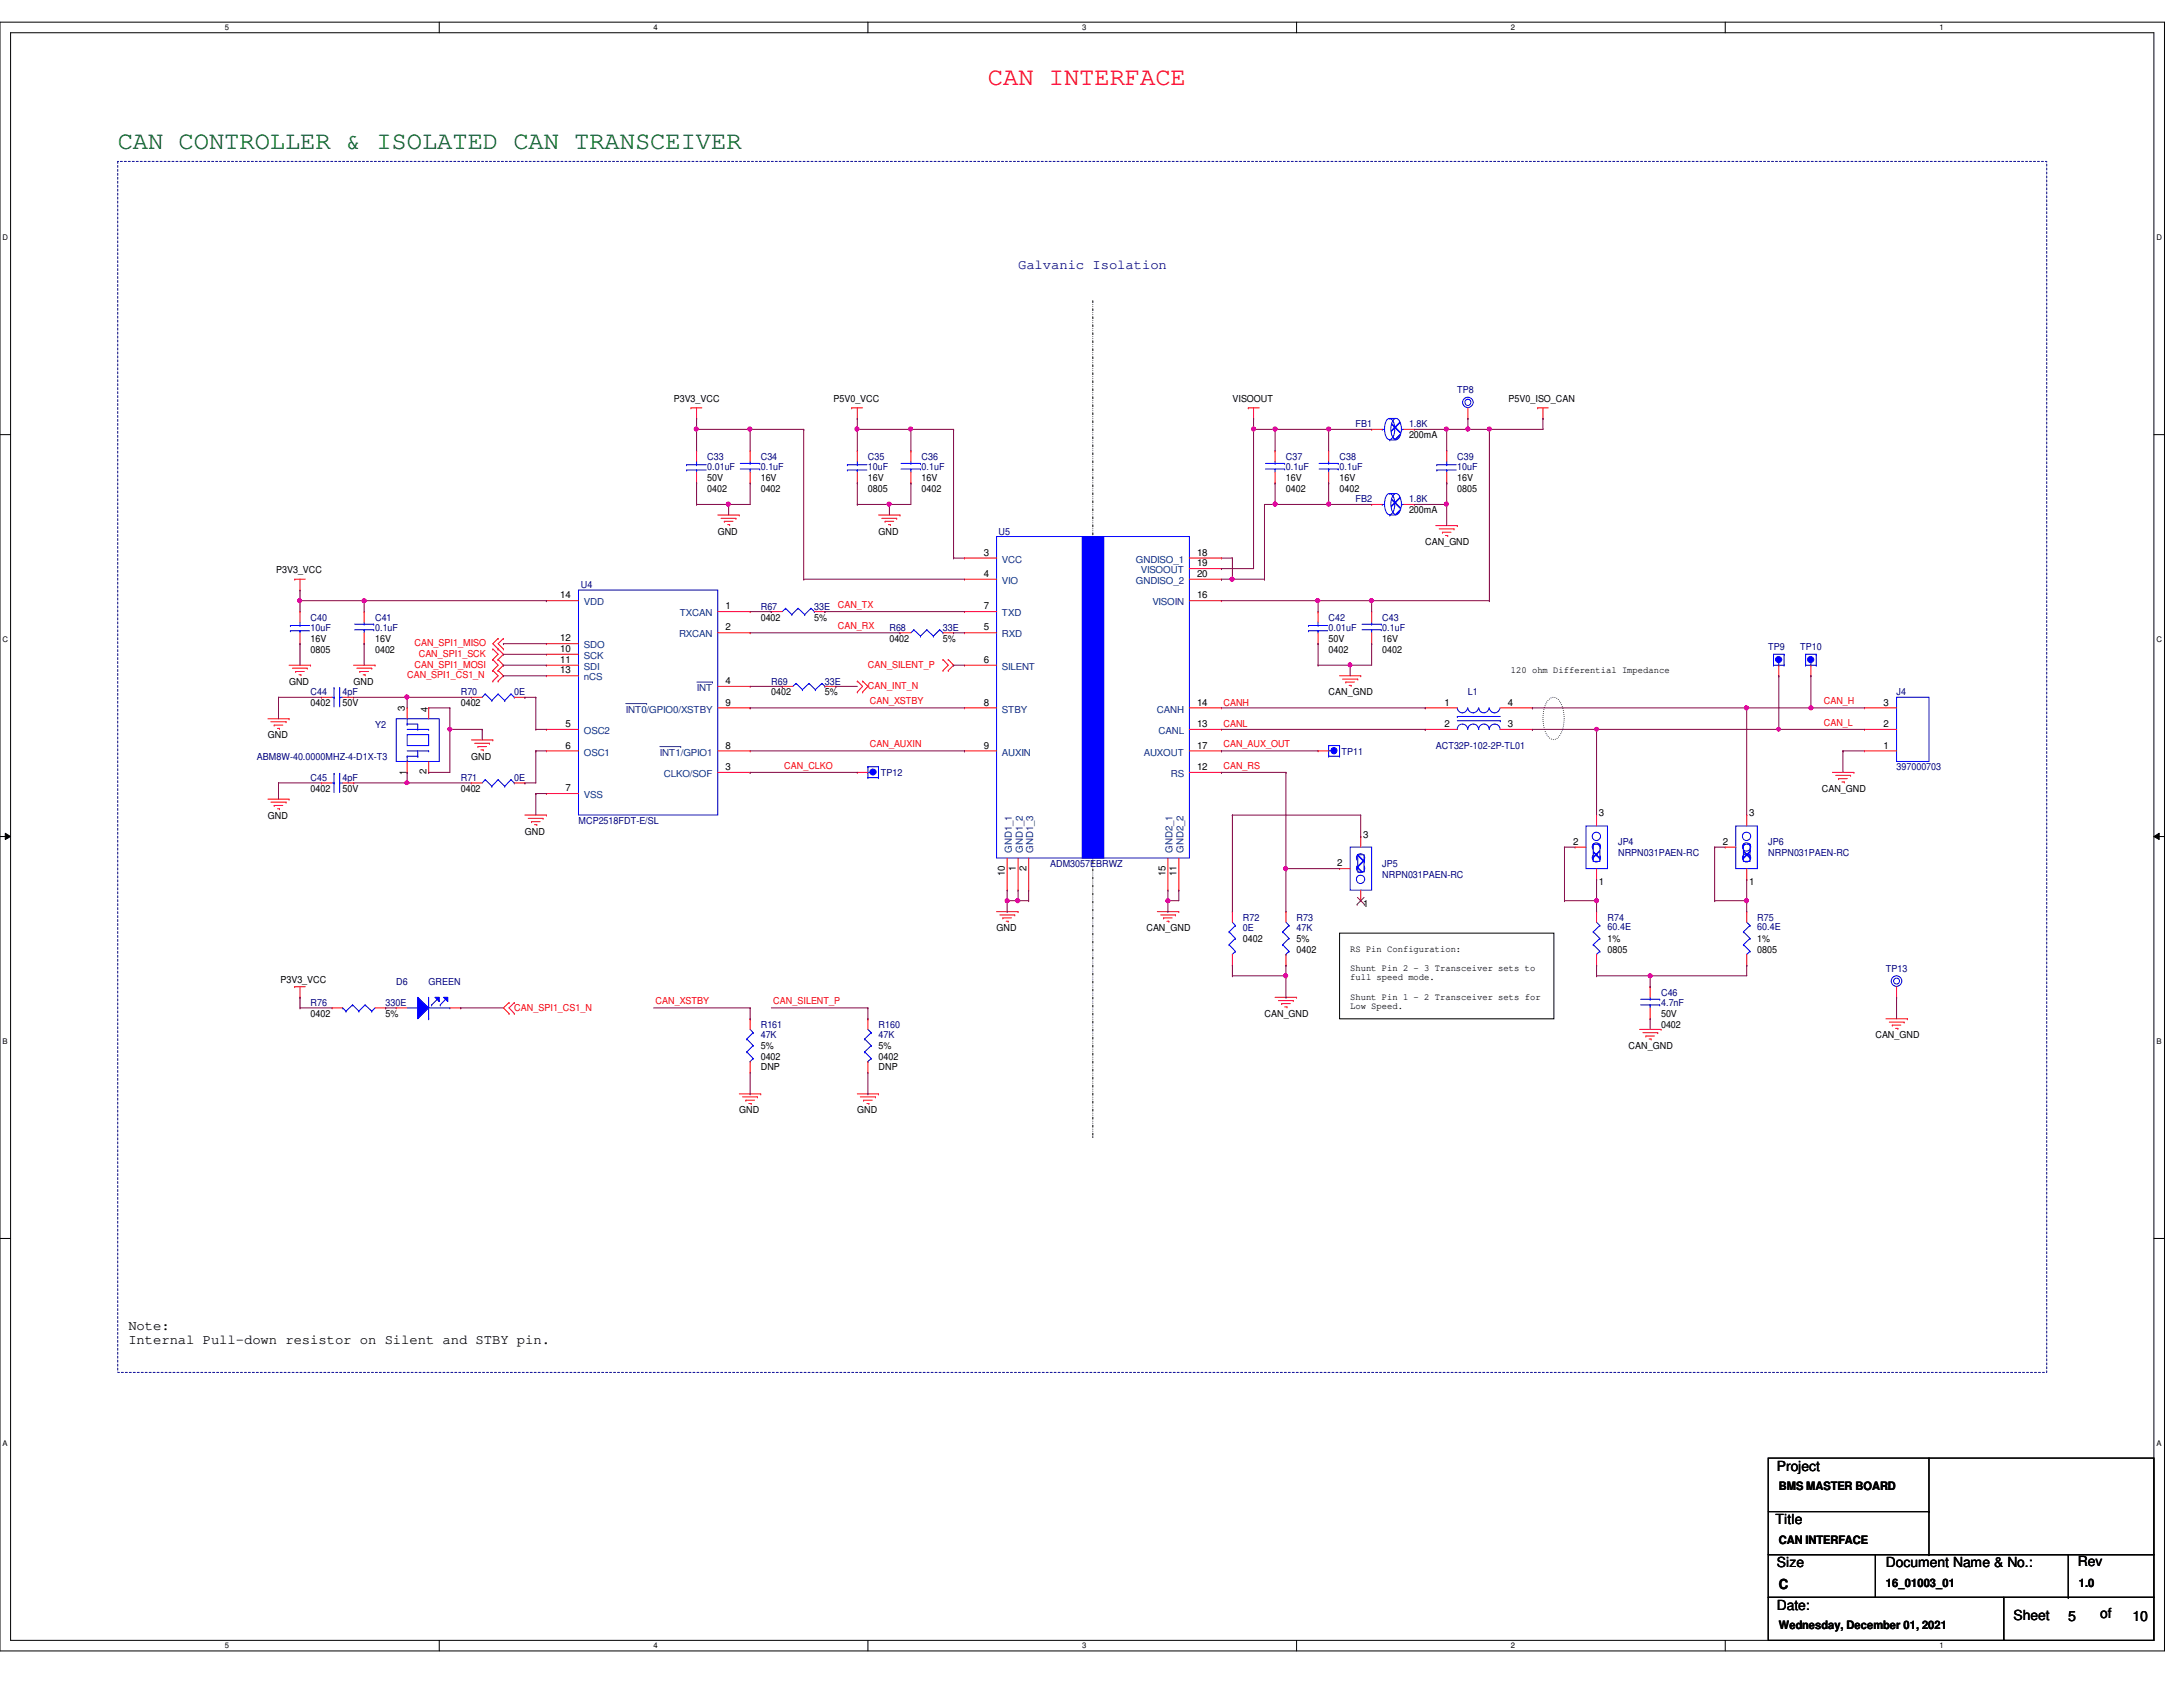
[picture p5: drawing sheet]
<svg xmlns="http://www.w3.org/2000/svg" width="279mm" height="216mm" viewBox="0 0 279 216" stroke-linecap="round" stroke-linejoin="round" font-family="sans-serif">
<defs><g id="words">
<text font-size="3.3" fill="#f00" x="126.4" y="10.8">CAN INTERFACE</text>
<text font-size="3.3" fill="#008000" x="15.1" y="19.1">CAN CONTROLLER &amp; ISOLATED CAN TRANSCEIVER</text>
<text font-size="1.8" fill="#000080" x="130.3" y="34.4">Galvanic Isolation</text>
<g font-size="1.8">
<text x="16.4" y="170.2">Note:</text>
<text x="16.4" y="172">Internal Pull-down resistor on Silent and STBY pin.</text>
<text x="227.4" y="188.2">Project</text>
<text x="227.2" y="195.1">Title</text>
<text x="227.4" y="200.6">Size</text>
<text x="227.7" y="203.4">C</text>
<text x="241.4" y="200.6">Document Name &amp; No.:</text>
<text x="265.9" y="200.4">Rev</text>
<text x="227.4" y="206">Date:</text>
<text x="257.7" y="207.3">Sheet</text>
<text x="264.7" y="207.4">5</text>
<text x="268.8" y="207">of</text>
<text x="272.9" y="207.4">10</text>
</g>
<g font-size="1.5">
<text x="227.7" y="190.7">BMS MASTER BOARD</text>
<text x="227.7" y="197.6">CAN INTERFACE</text>
<text x="241.4" y="203.1">16_01003_01</text>
<text x="266.1" y="203.1">1.0</text>
<text x="227.7" y="208.5">Wednesday, December 01, 2021</text>
</g>
<g font-size="1.2">
<text x="86.2" y="51.4">P3V3_VCC</text>
<text x="106.7" y="51.4">P5V0_VCC</text>
<text x="157.7" y="51.4">VISOOUT</text>
<text x="193.1" y="51.4">P5V0_ISO_CAN</text>
<text x="180.3" y="56.1">200mA</text>
<text x="90.5" y="61.6">50V</text>
<text x="90.5" y="62.9">0402</text>
<text x="97.4" y="61.6">16V</text>
<text x="97.4" y="62.9">0402</text>
<text x="111.1" y="61.6">16V</text>
<text x="111.1" y="62.9">0805</text>
<text x="117.9" y="61.6">16V</text>
<text x="117.9" y="62.9">0402</text>
<text x="164.6" y="61.6">16V</text>
<text x="164.6" y="62.9">0402</text>
<text x="171.4" y="61.6">16V</text>
<text x="171.4" y="62.9">0402</text>
<text x="180.3" y="65.7">200mA</text>
<text x="186.5" y="61.6">16V</text>
<text x="186.5" y="62.9">0805</text>
<text x="91.9" y="68.4">GND</text>
<text x="112.4" y="68.4">GND</text>
<text x="125.9" y="71.1">3</text>
<text x="153.2" y="71.1">18</text>
<text x="182.4" y="69.8">CAN_GND</text>
<text x="35.3" y="73.4">P3V3_VCC</text>
<text x="71.7" y="76.6">14</text>
<text x="92.8" y="78">1</text>
<text x="125.9" y="78">7</text>
<text x="125.9" y="73.8">4</text>
<text x="153.2" y="76.6">16</text>
<text x="153.2" y="73.8">20</text>
<text x="153.2" y="72.5">19</text>
<text x="39.8" y="82.1">16V</text>
<text x="39.8" y="83.5">0805</text>
<text x="48" y="82.1">16V</text>
<text x="48" y="83.5">0402</text>
<text x="71.7" y="83.4">10</text>
<text x="71.7" y="82.1">12</text>
<text x="92.8" y="80.7">2</text>
<text x="97.4" y="79.4">0402</text>
<text x="104.2" y="79.4">5%</text>
<text x="113.8" y="82.1">0402</text>
<text x="120.7" y="82.1">5%</text>
<text x="125.9" y="80.7">5</text>
<text x="170.1" y="82.1">50V</text>
<text x="170.1" y="83.5">0402</text>
<text x="176.9" y="82.1">16V</text>
<text x="176.9" y="83.5">0402</text>
<text x="37" y="87.6">GND</text>
<text x="45.3" y="87.6">GND</text>
<text x="71.7" y="84.8">11</text>
<text x="71.7" y="86.2">13</text>
<text x="92.8" y="87.5">4</text>
<text x="98.7" y="89">0402</text>
<text x="105.6" y="89">5%</text>
<text x="125.9" y="84.8">6</text>
<text x="170.1" y="89">CAN_GND</text>
<text x="193.4" y="86.1">120 ohm Differential Impedance</text>
<text x="34.3" y="94.5">GND</text>
<text x="39.8" y="90.4">0402</text>
<text x="43.9" y="90.4">50V</text>
<text x="51.8" y="91" transform="rotate(-90 51.8 91)">3</text>
<text x="54.7" y="91.1" transform="rotate(-90 54.7 91.1)">4</text>
<text x="59" y="90.4">0402</text>
<text x="72.4" y="93">5</text>
<text x="72.4" y="95.8">6</text>
<text x="92.8" y="95.8">8</text>
<text x="92.8" y="90.3">9</text>
<text x="125.9" y="95.8">9</text>
<text x="125.9" y="90.3">8</text>
<text x="153.2" y="93">13</text>
<text x="153.2" y="90.3">14</text>
<text x="153.2" y="95.8">17</text>
<text x="184.9" y="90.3">1</text>
<text x="184.9" y="93">2</text>
<text x="193" y="90.3">4</text>
<text x="193" y="93">3</text>
<text x="241.1" y="95.8">1</text>
<text x="241.1" y="93">2</text>
<text x="241.1" y="90.3">3</text>
<text x="39.8" y="101.3">0402</text>
<text x="43.9" y="101.3">50V</text>
<text x="52" y="99.2" transform="rotate(-90 52 99.2)">1</text>
<text x="54.6" y="99.1" transform="rotate(-90 54.6 99.1)">2</text>
<text x="59" y="101.3">0402</text>
<text x="60.3" y="97.2">GND</text>
<text x="72.4" y="101.3">7</text>
<text x="92.8" y="98.6">3</text>
<text x="153.2" y="98.6">12</text>
<text x="233.2" y="101.3">CAN_GND</text>
<text x="34.3" y="104.8">GND</text>
<text x="67.2" y="106.8">GND</text>
<text x="174.5" y="107.2">3</text>
<text x="204.6" y="104.5">3</text>
<text x="223.9" y="104.5">3</text>
<text x="128.6" y="112.1" transform="rotate(-90 128.6 112.1)">10</text>
<text x="130" y="111.5" transform="rotate(-90 130 111.5)">1</text>
<text x="131.4" y="111.5" transform="rotate(-90 131.4 111.5)">2</text>
<text x="149.2" y="112.1" transform="rotate(-90 149.2 112.1)">15</text>
<text x="150.6" y="112.1" transform="rotate(-90 150.6 112.1)">11</text>
<text x="171.2" y="110.9">2</text>
<text x="201.3" y="108.1">2</text>
<text x="204.6" y="113.3">1</text>
<text x="220.5" y="108.1">2</text>
<text x="223.9" y="113.3">1</text>
<text x="127.6" y="119.2">GND</text>
<text x="146.7" y="119.2">CAN_GND</text>
<text x="174.5" y="116">1</text>
<text x="35.9" y="125.8">P3V3_VCC</text>
<text x="159.1" y="120.6">0402</text>
<text x="165.9" y="121.9">0402</text>
<text x="165.9" y="120.6">5%</text>
<text x="172.8" y="121.8">RS Pin Configuration:</text>
<text x="172.8" y="124.2">Shunt Pin 2 - 3 Transceiver sets to</text>
<text x="172.8" y="125.5">full speed mode.</text>
<text x="205.7" y="121.9">0805</text>
<text x="205.7" y="120.6">1%</text>
<text x="224.9" y="121.9">0805</text>
<text x="224.9" y="120.6">1%</text>
<text x="39.8" y="130.1">0402</text>
<text x="49.4" y="130.1">5%</text>
<text x="161.8" y="130.1">CAN_GND</text>
<text x="172.8" y="127.9">Shunt Pin 1 - 2 Transceiver sets for</text>
<text x="172.8" y="129.2">Low Speed.</text>
<text x="212.6" y="130.1">50V</text>
<text x="212.6" y="131.5">0402</text>
<text x="97.4" y="137">DNP</text>
<text x="97.4" y="135.6">0402</text>
<text x="97.4" y="134.3">5%</text>
<text x="112.4" y="137">DNP</text>
<text x="112.4" y="135.6">0402</text>
<text x="112.4" y="134.3">5%</text>
<text x="208.4" y="134.3">CAN_GND</text>
<text x="240" y="132.9">CAN_GND</text>
<text x="94.6" y="142.5">GND</text>
<text x="109.7" y="142.5">GND</text>
</g>
<g font-size="1.2" fill="#000080">
<text x="186.5" y="50.3">TP8</text>
<text x="90.5" y="58.8">C33</text>
<text x="97.4" y="58.8">C34</text>
<text x="111.1" y="58.8">C35</text>
<text x="117.9" y="58.8">C36</text>
<text x="164.6" y="58.8">C37</text>
<text x="171.4" y="58.8">C38</text>
<text x="173.5" y="54.7">FB1</text>
<text x="180.3" y="54.7">1.8K</text>
<text x="186.5" y="58.8">C39</text>
<text x="90.5" y="60.2">0.01uF</text>
<text x="97.4" y="60.2">0.1uF</text>
<text x="111.1" y="60.2">10uF</text>
<text x="117.9" y="60.2">0.1uF</text>
<text x="164.6" y="60.2">0.1uF</text>
<text x="171.4" y="60.2">0.1uF</text>
<text x="173.5" y="64.3">FB2</text>
<text x="180.3" y="64.3">1.8K</text>
<text x="186.5" y="60.2">10uF</text>
<text x="127.8" y="68.4">U5</text>
<text x="74.3" y="75.3">U4</text>
<text x="39.8" y="79.4">C40</text>
<text x="39.8" y="80.8">10uF</text>
<text x="48" y="79.4">C41</text>
<text x="48" y="80.8">0.1uF</text>
<text x="97.4" y="78">R67</text>
<text x="104.2" y="78">33E</text>
<text x="113.8" y="80.8">R68</text>
<text x="120.7" y="80.8">33E</text>
<text x="170.1" y="79.4">C42</text>
<text x="170.1" y="80.8">0.01uF</text>
<text x="176.9" y="79.4">C43</text>
<text x="176.9" y="80.8">0.1uF</text>
<text x="226.3" y="83.2">TP9</text>
<text x="230.4" y="83.2">TP10</text>
<text x="39.8" y="89">C44</text>
<text x="43.9" y="89">4pF</text>
<text x="59" y="89">R70</text>
<text x="65.8" y="89">0E</text>
<text x="98.7" y="87.6">R69</text>
<text x="105.6" y="87.6">33E</text>
<text x="187.9" y="89">L1</text>
<text x="242.7" y="89">J4</text>
<text x="48" y="93.1">Y2</text>
<text x="183.8" y="95.8">ACT32P-102-2P-TL01</text>
<text x="32.9" y="97.2">ABM8W-40.0000MHZ-4-D1X-T3</text>
<text x="39.8" y="100">C45</text>
<text x="43.9" y="100">4pF</text>
<text x="59" y="100">R71</text>
<text x="65.8" y="100">0E</text>
<text x="112.7" y="99.3">TP12</text>
<text x="171.7" y="96.6">TP11</text>
<text x="242.7" y="98.6">397000703</text>
<text x="74" y="105.5">MCP2518FDT-E/SL</text>
<text x="134.4" y="111">ADM3057EBRWZ</text>
<text x="176.9" y="111">JP5</text>
<text x="176.9" y="112.3">NRPN031PAEN-RC</text>
<text x="207.1" y="108.2">JP4</text>
<text x="207.1" y="109.6">NRPN031PAEN-RC</text>
<text x="226.3" y="108.2">JP6</text>
<text x="226.3" y="109.6">NRPN031PAEN-RC</text>
<text x="159.1" y="117.8">R72</text>
<text x="159.1" y="119.2">0E</text>
<text x="165.9" y="117.8">R73</text>
<text x="165.9" y="119.2">47K</text>
<text x="205.7" y="117.8">R74</text>
<text x="205.7" y="119">60.4E</text>
<text x="224.9" y="117.8">R75</text>
<text x="224.9" y="119">60.4E</text>
<text x="241.4" y="124.4">TP13</text>
<text x="39.8" y="128.8">R76</text>
<text x="49.4" y="128.8">330E</text>
<text x="50.7" y="126">D6</text>
<text x="54.9" y="126">GREEN</text>
<text x="97.4" y="131.5">R161</text>
<text x="112.4" y="131.5">R160</text>
<text x="212.6" y="127.4">C46</text>
<text x="212.6" y="128.8">4.7nF</text>
<text x="97.4" y="132.9">47K</text>
<text x="112.4" y="132.9">47K</text>
</g>
<g font-size="1.2" fill="#004080">
<text x="74.7" y="77.5">VDD</text>
<text x="128.2" y="74.7">VIO</text>
<text x="128.2" y="72">VCC</text>
<text x="145.4" y="72">GNDISO_1</text>
<text x="145.4" y="74.7">GNDISO_2</text>
<text x="146" y="73.4">VISOOUT</text>
<text x="147.5" y="77.5">VISOIN</text>
<text x="74.7" y="83">SDO</text>
<text x="86.9" y="81.6">RXCAN</text>
<text x="87" y="78.9">TXCAN</text>
<text x="128.2" y="78.9">TXD</text>
<text x="128.2" y="81.6">RXD</text>
<text x="74.7" y="84.3">SCK</text>
<text x="74.7" y="85.7">SDI</text>
<text x="74.7" y="87.1">nCS</text>
<text x="89.2" y="88.4">INT</text>
<text x="128.2" y="85.7">SILENT</text>
<text x="74.7" y="93.9">OSC2</text>
<text x="80.1" y="91.2">INT0/GPIO0/XSTBY</text>
<text x="128.2" y="91.2">STBY</text>
<text x="148.1" y="91.2">CANH</text>
<text x="148.3" y="93.9">CANL</text>
<text x="74.7" y="96.7">OSC1</text>
<text x="84.5" y="96.7">INT1/GPIO1</text>
<text x="85" y="99.4">CLKO/SOF</text>
<text x="128.2" y="96.7">AUXIN</text>
<text x="146.4" y="96.7">AUXOUT</text>
<text x="149.9" y="99.4">RS</text>
<text x="74.7" y="102.2">VSS</text>
<text x="129.5" y="109.1" transform="rotate(-90 129.5 109.1)">GND1_1</text>
<text x="130.9" y="109.1" transform="rotate(-90 130.9 109.1)">GND1_2</text>
<text x="132.2" y="109.1" transform="rotate(-90 132.2 109.1)">GND1_3</text>
<text x="150.1" y="109.1" transform="rotate(-90 150.1 109.1)">GND2_1</text>
<text x="151.5" y="109.1" transform="rotate(-90 151.5 109.1)">GND2_2</text>
</g>
<g font-size="1.2" fill="#f00">
<text x="107.2" y="77.8">CAN_TX</text>
<text x="53" y="82.7">CAN_SPI1_MISO</text>
<text x="107.2" y="80.5">CAN_RX</text>
<text x="52.1" y="86.8">CAN_SPI1_CS1_N</text>
<text x="53" y="85.4">CAN_SPI1_MOSI</text>
<text x="53.6" y="84.1">CAN_SPI1_SCK</text>
<text x="111.1" y="88.2">CAN_INT_N</text>
<text x="111.1" y="85.4">CAN_SILENT_P</text>
<text x="111.3" y="90.1">CAN_XSTBY</text>
<text x="111.3" y="95.6">CAN_AUXIN</text>
<text x="156.6" y="90.3">CANH</text>
<text x="156.6" y="93.1">CANL</text>
<text x="156.6" y="95.6">CAN_AUX_OUT</text>
<text x="233.4" y="90.1">CAN_H</text>
<text x="233.4" y="92.9">CAN_L</text>
<text x="100.4" y="98.4">CAN_CLKO</text>
<text x="156.6" y="98.4">CAN_RS</text>
<text x="65.8" y="129.3">CAN_SPI1_CS1_N</text>
<text x="83.9" y="128.5">CAN_XSTBY</text>
<text x="99" y="128.5">CAN_SILENT_P</text>
</g>
<g font-size="1">
<text x="28.8" y="3.9">5</text>
<text x="83.7" y="3.9">4</text>
<text x="138.5" y="3.9">3</text>
<text x="193.4" y="3.9">2</text>
<text x="248.2" y="3.9">1</text>
<text x=".3" y="30.8">D</text>
<text x="276" y="30.8">D</text>
<text x=".3" y="82.2">C</text>
<text x="276" y="82.2">C</text>
<text x=".3" y="133.6">B</text>
<text x="276" y="133.6">B</text>
<text x=".3" y="185.1">A</text>
<text x="276" y="185.1">A</text>
<text x="28.8" y="210.9">5</text>
<text x="83.7" y="210.9">4</text>
<text x="138.5" y="210.9">3</text>
<text x="193.4" y="210.9">2</text>
<text x="248.2" y="210.9">1</text>
</g>
</g></defs>
<path d="M0 2.8h277v208.5h-277zM1.4 4.2h274.3v205.7h-274.3z" fill="none" stroke="#000" stroke-width=".13"/>
<g fill="#fff">
<path d="M28.8 3h.5v1.1h-.5z"/>
<path d="M28.8 210.1h.5v1.1h-.5z"/>
</g>
<path d="M56.2 2.8v1.4M56.2 209.9v1.4" fill="none" stroke="#000" stroke-width=".13"/>
<g fill="#fff">
<path d="M83.7 3h.5v1.1h-.5z"/>
<path d="M83.7 210.1h.5v1.1h-.5z"/>
</g>
<path d="M111.1 2.8v1.4M111.1 209.9v1.4" fill="none" stroke="#000" stroke-width=".13"/>
<g fill="#fff">
<path d="M138.5 3h.6v1.1h-.6z"/>
<path d="M138.5 210.1h.6v1.1h-.6z"/>
</g>
<path d="M165.9 2.8v1.4M165.9 209.9v1.4" fill="none" stroke="#000" stroke-width=".13"/>
<g fill="#fff">
<path d="M193.4 3h.5v1.1h-.5z"/>
<path d="M193.4 210.1h.5v1.1h-.5z"/>
</g>
<path d="M220.8 2.8v1.4M220.8 209.9v1.4" fill="none" stroke="#000" stroke-width=".13"/>
<g fill="#fff">
<path d="M248.2 3h.6v1.1h-.6z"/>
<path d="M248.2 210.1h.6v1.1h-.6z"/>
<path d="M.3 29.9h.8v1.1h-.8z"/>
<path d="M276 29.9h.7v1.1h-.7z"/>
<path d="M.3 81.3h.8v1.1h-.8z"/>
<path d="M276 81.3h.7v1.1h-.7z"/>
</g>
<path d="M0 55.6h1.4M275.7 55.6h1.3" fill="none" stroke="#000" stroke-width=".13"/>
<g fill="#fff">
<path d="M.3 132.8h.7v1.1h-.7z"/>
<path d="M276 132.8h.6v1.1h-.6z"/>
</g>
<path d="M0 107.1h1.4M.7 106.6l.7 .5-.7 .3zM275.7 107.1l.7-.5v.8zM275.7 107.1h1.3" fill="none" stroke="#000" stroke-width=".13"/>
<path d="M.7 106.6l.7 .5-.7 .3zM275.7 107.1l.7-.5v.8z" fill="#000"/>
<g fill="#fff">
<path d="M.3 184.2h.7v1.1h-.7z"/>
<path d="M276 184.2h.6v1.1h-.6z"/>
</g>
<g fill="none" stroke="#000" stroke-width=".13">
<path d="M171.4 119.4h27.5v11h-27.5zM0 158.5h1.4M275.7 158.5h1.3M226.3 186.6h49.4v12.4h-49.4zM226.3 199h13.7v5.4h-13.7zM226.3 193.5h20.6M240 199h35.7v5.4h-35.7zM246.9 199h.1M246.9 193.5h.1M246.9 186.6v12.4M264.7 199v5.4M226.3 204.4h30.2v5.5h-30.2z"/>
<path d="M256.5 204.4h19.2v5.5h-19.2zM264.7 204.4h.1"/>
</g>
<path d="M139.9 38.5v107M139.9 145.5h.1" fill="none" stroke="#000" stroke-width=".13" stroke-dasharray=".3 .3 0 .3 0 .3"/>
<path d="M15.1 20.7h246.9v154.9h-246.9z" fill="none" stroke="#000080" stroke-width=".13" stroke-dasharray=".3 .3"/>
<path d="M198.1 89.6a.82 .82 0 0 1 1.4 0 4.3 4.3 0 0 1 0 4.7 .81 .81 0 0 1-1.4 0 4.5 4.5 0 0 1 0-4.7z" fill="none" stroke="#000" stroke-width=".13" stroke-dasharray="0 .3"/>
<g fill="none" stroke="#f00" stroke-width=".13">
<path d="M88.4 52.2h.1M88.4 52.2h1.4M89.2 53.6h.1M89.2 52.2v1.4M109 52.2h.1M109 52.2h1.4M109.7 53.6h.1M109.7 52.2v1.4M159.8 52.2h.1M159.8 52.2h1.4M160.4 53.6h.1M160.4 52.2v1.4"/>
<path d="M196.8 52.2h.1M196.8 52.2h1.4M197.5 53.6h.1M197.5 52.2v1.4M37.7 74.1h.1M37.7 74.1h1.4M38.4 75.5h.1M38.4 74.1v1.4M91.9 65.9h2.7M92.3 66.3h1.9M92.7 66.7h.1M92.7 66.7h1.1"/>
<path d="M93.1 67.1h.3M93.4 67.1h.1M94.2 66.3h.1M94.6 65.9h.1M112.4 65.9h2.8M112.9 66.3h1.9M113.3 66.7h.1M113.3 66.7h1.1M113.7 67.1h.3M114 67.1h.1M114.8 66.3h.1M115.2 65.9h.1"/>
<path d="M183.8 67.3h2.7M184.2 67.7h1.9M184.6 68.1h.1M184.6 68.1h1.1M185 68.5h.3M185.3 68.5h.1M186.1 67.7h.1M186.5 67.3h.1M34.3 92h2.7M34.7 92.4h1.9M35.1 92.8h.1M35.1 92.8h1.1"/>
<path d="M35.5 93.2h.3M35.8 93.2h.1M36.6 92.4h.1M37 92h.1M37 85.1h2.8M37.4 85.5h1.9M37.8 85.9h.1M37.8 85.9h1.1M38.3 86.4h.2M38.5 86.4h.1M39.3 85.5h.1M39.8 85.1h.1"/>
<path d="M45.3 85.1h2.7M45.7 85.5h1.9M46.1 85.9h.1M46.1 85.9h1.1M46.5 86.4h.2M46.7 86.4h.1M47.6 85.5h.1M48 85.1h.1M60.3 94.7h2.8M60.7 95.1h2M61.2 95.5h.1M61.2 95.5h1.1"/>
<path d="M61.6 96h.2M61.8 96h.1M62.7 95.1h.1M63.1 94.7h.1M63.1 85.8h.1M63.1 87.2h.1M63.1 83.1h.1M63.1 84.4h.1M63.1 85.8l.7 .7-.7 .7M63.1 83.1l.7 .6-.7 .7M63.1 84.4l.7 .7-.7 .7M63.8 87.2h.1"/>
<path d="M63.8 85.8h.1M63.8 84.4h.1M63.8 83.1h.1M63.8 81.7h.1M63.8 85.8l.6 .7-.6 .7M63.8 81.7l-.7 .7 1.3 1.3-.6 .7M63.8 84.4l.6 .7-.6 .7M64.4 81.7h.1M64.4 83.1h.1M64.4 81.7l-.6 .7 .6 .7M109.7 88.6h.1M109.7 87.2h.1"/>
<path d="M109.7 87.2l.7 .6-.7 .8M110.4 88.6h.1M110.4 87.2h.1M110.4 87.2l.7 .6-.7 .8M120.7 84.4h.1M120.7 85.8h.1M120.7 84.4l.7 .7-.7 .7M121.4 85.8h.1M121.4 84.4h.1M121.4 84.4l.6 .7-.6 .7M171.4 86.5h2.8M171.8 86.9h2"/>
<path d="M172.3 87.3h.1M172.3 87.3h1.1M172.7 87.7h.2M172.9 87.7h.1M173.8 86.9h.1M174.2 86.5h.1M234.5 98.8h2.8M234.9 99.2h2M235.3 99.7h.1M235.3 99.7h1.1M236.9 99.2h.1M237.3 98.8h.1"/>
<path d="M34.3 102.3h2.7M34.7 102.7h1.9M35.1 103.1h.1M35.1 103.1h1.1M35.5 103.5h.3M35.8 103.5h.1M36.6 102.7h.1M37 102.3h.1M67.2 104.3h2.7M67.6 104.7h1.9M68 105.2h.1M68 105.2h1.1"/>
<path d="M68.4 105.5h.3M68.7 105.5h.1M69.5 104.7h.1M69.9 104.3h.1M127.6 116.7h2.7M128 117.1h1.9M128.4 117.5h.1M128.4 117.5h1.1M128.8 117.9h.2M129 117.9h.1M129.9 117.1h.1M130.3 116.7h.1"/>
<path d="M148.1 116.7h2.8M148.5 117.1h2M148.9 117.5h.1M148.9 117.5h1.1M149.4 117.9h.2M149.6 117.9h.1M150.5 117.1h.1M150.9 116.7h.1M235.8 100.1h.3M236.1 100.1h.1M37.7 126.3h.1M37.7 126.3h1.4"/>
<path d="M38.4 127.6h.1M38.4 126.3v1.3M65.2 128.3h.1M65.2 129.7h.1M65.2 128.3l-.8 .7 .8 .7M65.8 129.7h.1M65.8 128.3h.1M65.8 128.3l-.6 .7 .6 .7M94.6 140h2.8M97.4 140h.1M109.7 140h2.7M112.4 140h.1"/>
<path d="M163.2 127.6h2.7M163.6 128.1h1.9M164 128.4h.1M164 128.4h1.1M164.4 128.9h.3M164.7 128.9h.1M165.5 128.1h.1M165.9 127.6h.1M209.8 131.7h2.8M210.3 132.2h1.9M210.7 132.6h.1M210.7 132.6h1.1"/>
<path d="M211.1 133h.2M211.3 133h.1M212.2 132.2h.1M212.6 131.7h.1M241.4 130.4h2.7M241.8 130.8h1.9M242.2 131.2h.1M242.2 131.2h1.1M242.6 131.6h.3M242.9 131.6h.1M243.7 130.8h.1M244.1 130.4h.1"/>
<path d="M95 140.4h1.9M95.5 140.8h.1M95.5 140.8h1.1M95.8 141.2h.3M96.1 141.2h.1M96.9 140.4h.1M110.1 140.4h2M110.5 140.8h.1M110.5 140.8h1.1M111 141.2h.2M111.2 141.2h.1M112.1 140.4h.1"/>
</g>
<path d="M52.1 129h1.4M53.5 129h.1M54.9 130.4h.1M54.9 127.6v2.8M54.9 129h2.7M55.2 128.6h.1M56 127.9l-.8 .7M56.3 128.6h.1M57 127.9l-.7 .7M57.6 129h.1" fill="none" stroke="#00f" stroke-width=".13"/>
<path d="M53.5 127.6l1.4 1.4-1.4 1.4z" fill="#00f"/>
<path d="M53.5 127.6l1.4 1.4-1.4 1.4z" fill="none" stroke="#00f" stroke-width=".13"/>
<path d="M55.7 127.6h.5v.6z" fill="#00f"/>
<path d="M55.7 127.6h.5v.6z" fill="none" stroke="#00f" stroke-width=".13"/>
<path d="M56.8 127.6h.5v.6z" fill="#00f"/>
<g fill="none" stroke="#00f" stroke-width=".13">
<path d="M108.5 59.5h.1M108.5 59.5h2.5M109.7 59.5h.1M109.7 59.1v.4M108.5 60.2h.1M108.5 60.2h2.5M109.7 60.2h.1M109.7 60.2v.2M227 85.1h.1M227 83.7h.1M227 83.7h1.3M227 85.1h1.3"/>
<path d="M227 83.7v1.4M227.7 85.1h.1M227.7 84.8v.3M228.3 83.7h.1M228.3 85.1h.1M228.3 83.7v1.4M56.8 127.6h.5v.6z"/>
</g>
<path d="M109.7 57.7h.1M109.7 57.7v1.4M109.7 61.8h.1M109.7 60.4v1.4M50.7 129h.1M50.7 129h1.4M57.6 129h1.4M59 129h.1" fill="none" stroke="#f00" stroke-width=".13"/>
<circle cx="227.7" cy="84.4" r=".39" fill="#00f"/>
<g fill="none" stroke="#00f" stroke-width=".13">
<path d="M170.1 96.8h.1M170.1 95.4h.1M170.1 96.1h.1M170.1 96.8h1.3M170.1 95.4v1.4M170.1 95.4h1.3M170.1 96.1h.2M171.4 96.8h.1M171.4 95.4h.1M171.4 95.4v1.4"/>
<circle cx="227.7" cy="84.4" r=".39"/>
</g>
<path d="M227.7 86.5h.1M227.7 85.1v1.4" fill="none" stroke="#f00" stroke-width=".13"/>
<circle cx="170.7" cy="96.1" r=".39" fill="#00f"/>
<g fill="none" stroke="#00f" stroke-width=".13">
<path d="M183.9 59.5h.1M183.9 59.5h2.5M185.2 59.5h.1M185.2 59.1v.4M183.9 60.2h.1M183.9 60.2h2.5M185.2 60.2h.1M185.2 60.2v.2M231.1 85.1h.1M231.1 83.7h.1M231.1 83.7h1.4M231.1 85.1h1.4"/>
<path d="M231.1 83.7v1.4M231.8 85.1h.1M231.8 84.8v.3M232.5 83.7h.1M232.5 85.1h.1M232.5 83.7v1.4"/>
<circle cx="170.7" cy="96.1" r=".39"/>
</g>
<path d="M185.2 57.7h.1M185.2 57.7v1.4M185.2 61.8h.1M185.2 60.4v1.4M168.7 96.1h.1M168.7 96.1h1.4" fill="none" stroke="#f00" stroke-width=".13"/>
<circle cx="231.8" cy="84.4" r=".39" fill="#00f"/>
<g fill="none" stroke="#00f" stroke-width=".13">
<path d="M100.5 77.9h.1M100.5 77.9l-.4 .4M100.5 77.9l.8 .8M101.3 78.7h.1M102.2 77.9h.1M102.2 77.9l-.9 .8M102.2 77.9l.8 .8M103 78.7h.1M103.8 77.9h.1M103.8 77.9l-.8 .8M103.8 77.9l.4 .4M104.2 78.3h.1"/>
<path d="M50.7 92h5.5v5.5h-5.5zM52.1 94h2.8v1.4h-2.8zM52.1 92.7h.1M52.1 96.8h.1M52.1 93.3h2.8M52.1 96.1h2.8M52.1 92.7h1.4v.6M52.1 92v.7M52.1 96.8v.7M52.1 96.8h1.4M53.5 93.3h.1M53.5 96.8h.1"/>
<path d="M53.5 96.1v.7M54.9 93.3h.1M54.9 96.1h.1M186.5 91.7h.1M186.5 93.3a.66 .66 0 0 1 .7-.6 .66 .66 0 0 1 .6 .6M186.5 90.6a.66 .66 0 0 0 .7 .6 .66 .66 0 0 0 .6-.6M186.5 92.2h5.5M186.5 91.7h5.5M187.9 93.3a.68 .68 0 0 1 .7-.6 .68 .68 0 0 1 .6 .6M187.9 90.6a.68 .68 0 0 0 .7 .6 .68 .68 0 0 0 .6-.6M189.3 93.3a.66 .66 0 0 1 .6-.6 .66 .66 0 0 1 .7 .6M189.3 90.6a.66 .66 0 0 0 .6 .6 .66 .66 0 0 0 .7-.6"/>
<path d="M190.6 93.3a.68 .68 0 0 1 .7-.6 .68 .68 0 0 1 .7 .6M190.6 90.6a.68 .68 0 0 0 .7 .6 .68 .68 0 0 0 .7-.6M192 92.2h.1"/>
<circle cx="231.8" cy="84.4" r=".39"/>
<circle cx="242.7" cy="125.6" r=".68"/>
<circle cx="242.7" cy="125.6" r=".38"/>
</g>
<g fill="none" stroke="#f00" stroke-width=".13">
<path d="M98.7 78.3h.1M98.7 78.3h1.4M104.2 78.3h1.4M105.6 78.3h.1M52.1 98.8h.1M52.1 90.6h.1M52.1 90.6v1.4M52.1 97.5v1.3M54.9 98.8h.1M54.9 90.6h.1M54.9 90.6v1.4M54.9 97.5v1.3"/>
<path d="M182.4 90.6h.1M182.4 93.3h.1M182.4 90.6h4.1M182.4 93.3h4.1M192 90.6h4.1M192 93.3h4.1M196.1 90.6h.1M196.1 93.3h.1M231.8 86.5h.1M231.8 85.1v1.4M242.7 127.6h.1M242.7 126.3v1.3"/>
</g>
<path d="M223.1 108h.9v2.2h-.9z" fill-rule="evenodd" fill="#fff"/>
<path d="M223.1 108h.9v2.2h-.9z" fill-rule="evenodd" fill="#00f"/>
<g fill="none" stroke="#00f" stroke-width=".13">
<path d="M87.9 59.5h.1M87.9 59.5h2.5M89.2 59.5h.1M89.2 59.1v.4M87.9 60.2h.1M87.9 60.2h2.5M89.2 60.2h.1M89.2 60.2v.2M127.6 68.7h24.6v41.1h-24.6zM168.7 79.6v.5M62.1 88.8h.1M62.1 88.8l-.4 .4"/>
<path d="M62.1 88.8l.8 .9M62.9 89.7h.1M63.8 88.8h.1M63.8 88.8l-.9 .9M63.8 88.8l.8 .9M64.6 89.7h.1M65.4 88.8h.1M65.4 88.8l-.8 .9M65.4 88.8l.4 .4M65.8 89.2h.1M167.5 80.1h.1M167.5 80.7h.1"/>
<path d="M167.5 80.1h2.4M167.5 80.7h2.4M168.7 80.7h.1M168.7 80.1h.1M168.7 80.7v.3M157.3 119.3h.1M157.3 119.3l.8 .8M157.7 118l.4 .4M158.1 118.4h.1M158.1 118.4l-.8 .9M203 105.7h2.7v5.5h-2.7zM203.9 119.3h.1"/>
<path d="M203.9 119.3l.9 .8M204.3 118l.5 .4M204.8 118.4h.1M204.8 118.4l-.9 .9M223.1 108h.9v2.2h-.9zM223.1 119.3h.1M223.1 119.3l.9 .8M223.6 118l.4 .4M224 118.4h.1M224 118.4l-.9 .9M43.9 129h.1M43.9 129l.4 .4"/>
<path d="M44.3 129.4h.1M45.1 128.6h.1M45.1 128.6l.8 .8M45.1 128.6l-.8 .8M45.9 129.4h.1M46.7 128.6h.1M46.7 128.6l.9 .8M46.7 128.6l-.8 .8M47.6 129.4h.1M48 129l-.4 .4M157.3 120.9h.1M157.3 120.9l.8 .9"/>
<path d="M157.7 122.1h.1M158.1 120.1h.1M158.1 121.8h.1M158.1 120.1l-.8 .8M158.1 121.8l-.4 .3M203.9 120.9h.1M203.9 120.9l.9 .9M204.3 122.1h.1M204.8 120.1h.1M204.8 121.8h.1M204.8 120.1l-.9 .8M204.8 121.8l-.5 .3"/>
<path d="M223.1 120.9h.1M223.1 120.9l.9 .9M223.6 122.1h.1M224 120.1h.1M224 121.8h.1M224 120.1l-.9 .8M224 121.8l-.4 .3"/>
<circle cx="204.3" cy="108.4" r=".54"/>
<circle cx="204.3" cy="107" r=".54"/>
<circle cx="204.3" cy="109.8" r=".54"/>
</g>
<g fill="none" stroke="#f00" stroke-width=".13">
<path d="M89.2 57.7h.1M89.2 57.7v1.4M89.2 61.8h.1M89.2 60.4v1.4M168.7 78.3h.1M168.7 78.3v1.3M60.3 89.2h.1M60.3 89.2h1.4M65.8 89.2h1.4M67.2 89.2h.1M168.7 82.4h.1M168.7 81v1.4"/>
<path d="M157.7 116.7h.1M157.7 116.7v1.3M201.6 108.4h.1M201.6 108.4h1.4M204.3 112.6h.1M204.3 104.3h.1M204.3 116.7h.1M204.3 104.3v1.4M204.3 111.2v1.4M204.3 116.7v1.3M223.6 116.7h.1M223.6 116.7v1.3"/>
<path d="M42.5 129h.1M42.5 129h1.4M48 129h1.4M49.4 129h.1M157.7 123.5h.1M157.7 122.1v1.4M204.3 123.5h.1M204.3 122.1v1.4M223.6 123.5h.1M223.6 122.1v1.4"/>
</g>
<path d="M138.5 68.7h2.8v41.1h-2.8z" fill-rule="evenodd" fill="#00f"/>
<path d="M138.5 68.7h2.8v41.1h-2.8z" fill="none" stroke="#00f" stroke-width=".13"/>
<g fill="none" stroke="#f00" stroke-width=".13">
<path d="M123.4 78.3h.1M123.4 74.1h.1M123.4 71.4h.1M123.4 78.3h4.2M123.4 74.1h4.2M123.4 71.4h4.2M152.2 74.1h4.1M152.2 71.4h4.1M152.2 76.9h4.1M152.2 72.8h4.1M156.3 71.4h.1M156.3 76.9h.1"/>
<path d="M156.3 74.1h.1M156.3 72.8h.1M123.4 96.1h.1M123.4 90.6h.1M123.4 85.1h.1M123.4 81h.1M123.4 96.1h4.2M123.4 90.6h4.2M123.4 85.1h4.2M123.4 81h4.2M152.2 96.1h4.1M152.2 90.6h4.1"/>
<path d="M152.2 98.8h4.1M152.2 93.3h4.1M156.3 98.8h.1M156.3 93.3h.1M156.3 90.6h.1M156.3 96.1h.1M128.9 113.9h.1M128.9 109.8v4.1M130.3 113.9h.1M130.3 109.8v4.1M131.7 113.9h.1M131.7 109.8v4.1"/>
<path d="M149.5 113.9h.1M149.5 109.8v4.1M150.9 113.9h.1M150.9 109.8v4.1"/>
</g>
<path d="M203.9 108h.9v2.2h-.9z" fill-rule="evenodd" fill="#fff"/>
<path d="M203.9 108h.9v2.2h-.9z" fill-rule="evenodd" fill="#00f"/>
<g fill="none" stroke="#00f" stroke-width=".13">
<path d="M38.4 79.6v.5M37.2 80.1h.1M37.2 80.7h.1M37.2 80.1h2.4M37.2 80.7h2.4M38.4 80.7h.1M38.4 80.1h.1M38.4 80.7v.3M42.8 99h.1M42.8 99v2.4M43.5 99h.1M43.5 99v2.4"/>
<path d="M101.9 87.5h.1M101.9 87.5l-.4 .3M101.9 87.5l.8 .8M102.7 88.3h.1M103.5 87.5h.1M103.5 87.5l-.8 .8M103.5 87.5l.9 .8M104.4 88.3h.1M105.2 87.5h.1M105.2 87.5l-.8 .8M105.2 87.5l.4 .3M105.6 87.8h.1"/>
<path d="M111.1 99.5h.1M111.1 98.1h.1M111.1 98.8h.1M111.1 99.5h1.3M111.1 98.1v1.4M111.1 98.1h1.3M111.1 98.8h.2M112.4 99.5h.1M112.4 98.1h.1M112.4 98.1v1.4M117 80.6h.1M117 80.6l-.4 .4"/>
<path d="M117 80.6l.8 .8M117.8 81.4h.1M118.6 80.6h.1M118.6 80.6l-.8 .8M118.6 80.6l.9 .8M119.5 81.4h.1M120.3 80.6h.1M120.3 80.6l-.8 .8M120.3 80.6l.4 .4M120.7 81h.1M242.7 89.2h4.2v8.3h-4.2zM42.5 100.2h.3"/>
<path d="M42.8 100.2h.1M43.5 100.2h.1M43.5 100.2h.4M203.9 108h.9v2.2h-.9zM210 128.6h2.4M210 127.9h2.4M211.2 127.9h.1M211.2 128.6h.1M211.2 127.6v.3M211.2 128.6v.4M212.4 128.6h.1M212.4 127.9h.1"/>
</g>
<g fill="none" stroke="#f00" stroke-width=".13">
<path d="M38.4 78.3h.1M38.4 78.3v1.3M38.4 82.4h.1M38.4 81v1.4M100.1 87.8h.1M100.1 87.8h1.4M105.6 87.8h1.4M107 87.8h.1M115.2 81h.1M115.2 81h1.4M120.7 81h1.3M122 81h.1"/>
<path d="M238.6 96.1h.1M238.6 93.3h.1M238.6 90.6h.1M238.6 96.1h4.1M238.6 93.3h4.1M238.6 90.6h4.1M41.1 100.2h.1M41.1 100.2h1.4M43.9 100.2h1.4M45.3 100.2h.1M211.2 126.3h.1M211.2 130.4h.1"/>
<path d="M211.2 126.3v1.3M211.2 129v1.4"/>
</g>
<circle cx="111.7" cy="98.8" r=".39" fill="#00f"/>
<g fill="none" stroke="#00f" stroke-width=".13">
<path d="M162 59.3h2.4M163.2 59.3h.1M163.2 59.1v.2M164.4 59.3h.1M176.9 54.9h.1M176.9 54.9h.3M177.9 56.3h.1M177.9 53.6h.1M177.9 56.3h.8M177.9 53.6h.8M179.4 54.9h.1M179.4 54.9h.3"/>
<path d="M162 60h2.4M163.2 60h.1M163.2 60v.4M164.4 60h.1M172.8 108.4h2.8v5.5h-2.8zM222.2 105.7h2.7v5.5h-2.7zM95.6 133h.1M95.6 134.6h.1M95.6 133l.8 .8M95.6 134.6l.8 .9M96 135.8h.1M96 131.7l.4 .5"/>
<path d="M96.4 132.2h.1M96.4 133.8h.1M96.4 135.5h.1M96.4 132.2l-.8 .8M96.4 133.8l-.8 .8M96.4 135.5l-.4 .3"/>
<circle cx="111.7" cy="98.8" r=".39"/>
<circle cx="174.1" cy="109.8" r=".54"/>
<circle cx="174.1" cy="111.1" r=".54"/>
<circle cx="174.1" cy="112.5" r=".54"/>
<circle cx="223.5" cy="107" r=".54"/>
<circle cx="223.5" cy="108.4" r=".54"/>
<circle cx="223.5" cy="109.8" r=".54"/>
</g>
<g fill="none" stroke="#f00" stroke-width=".13">
<path d="M163.2 57.7h.1M163.2 57.7v1.4M163.2 61.8h.1M163.2 60.4v1.4M109.7 98.8h.1M109.7 98.8h1.4M171.4 111.2h.1M171.4 111.2h1.4M174.2 115.3h.1M174.2 107.1h.1M174.2 107.1v1.3M174.2 113.9v1.4"/>
<path d="M220.8 108.4h.1M220.8 108.4h1.4M223.6 112.6h.1M223.6 104.3h.1M223.6 104.3v1.4M223.6 111.2v1.4M96 130.4h.1M96 137.2h.1M96 130.4v1.3M96 135.8v1.4"/>
</g>
<path d="M173.7 115.7h.1M173.7 114.9l.9 .8M174.6 114.9l-.9 .8M174.6 115.7h.1" fill="none" stroke="#804000" stroke-width=".13"/>
<path d="M178.5 53.6h.2a1.48 1.48 0 0 1 .6 1.7 1.01 1.01 0 0 1-.6 1 .96 .96 0 0 1-.7-1 1.96 1.96 0 0 1 .5-1.7z" fill-rule="evenodd" fill="#fff"/>
<path d="M178.5 53.6h.2a1.48 1.48 0 0 1 .6 1.7 1.01 1.01 0 0 1-.6 1 .96 .96 0 0 1-.7-1 1.96 1.96 0 0 1 .5-1.7z" fill-rule="evenodd" fill="#00f"/>
<g fill="none" stroke="#00f" stroke-width=".13">
<path d="M115.3 59.3h2.5M116.6 59.3h.1M116.6 59.1v.2M117.8 59.3h.1M168.8 59.3h2.5M170.1 59.3h.1M170.1 59.1v.2M171.3 59.3h.1M177.6 53.6h.2a.92 .92 0 0 1 .7 .9 2 2 0 0 1-.4 1.7l-.3 .1a.92 .92 0 0 1-.6-1 2.09 2.09 0 0 1 .4-1.7zM178.5 53.6h.2a1.48 1.48 0 0 1 .6 1.7 1.01 1.01 0 0 1-.6 1 .96 .96 0 0 1-.7-1 1.96 1.96 0 0 1 .5-1.7zM45.4 79.9h2.4M46.6 79.9h.1"/>
<path d="M46.6 79.6v.3M47.8 79.9h.1M115.3 60h2.5M116.6 60h.1M116.6 60v.4M117.8 60h.1M168.8 60h2.5M170.1 60h.1M170.1 60v.4M171.3 60h.1M174.3 79.9h2.5M175.6 79.9h.1"/>
<path d="M175.6 79.6v.3M176.8 79.9h.1M176.9 64.6h.1M176.9 64.6h.3M177.9 65.9h.1M177.9 63.2h.1M177.9 65.9h.8M177.9 63.2h.8M179.4 64.6h.1M179.4 64.6h.3M42.5 89.2h.3M42.8 89.2h.1"/>
<path d="M42.8 88h.1M42.8 88v2.5M43.5 88h.1M43.5 89.2h.1M43.5 89.2h.4M43.5 88v2.5M45.4 80.6h2.4M46.6 80.6h.1M46.6 80.6v.4M47.8 80.6h.1M174.3 80.6h2.5M175.6 80.6h.1"/>
<path d="M175.6 80.6v.4M176.8 80.6h.1M164.2 119.3h.1M164.2 119.3l.8 .8M164.6 118l.4 .4M165 118.4h.1M165 118.4l-.8 .9M164.2 120.9h.1M164.2 120.9l.8 .9M164.6 122.1h.1M165 120.1h.1M165 121.8h.1"/>
<path d="M165 120.1l-.8 .8M165 121.8l-.4 .3"/>
</g>
<g fill="none" stroke="#f00" stroke-width=".13">
<path d="M116.6 57.7h.1M116.6 57.7v1.4M170.1 57.7h.1M170.1 57.7v1.4M175.6 54.9h.1M175.6 54.9h1.3M179.7 54.9h1.3M181 54.9h.1M46.6 78.3h.1M46.6 78.3v1.3M116.6 61.8h.1M116.6 60.4v1.4"/>
<path d="M170.1 61.8h.1M170.1 60.4v1.4M175.6 78.3h.1M175.6 78.3v1.3M41.1 89.2h.1M41.1 89.2h1.4M43.9 89.2h1.4M45.3 89.2h.1M46.6 82.4h.1M46.6 81v1.4M175.6 82.4h.1M175.6 81v1.4"/>
<path d="M164.6 116.7h.1M164.6 116.7v1.3M164.6 123.5h.1M164.6 122.1v1.4"/>
</g>
<path d="M178.5 63.2h.2a1.48 1.48 0 0 1 .6 1.7 1.01 1.01 0 0 1-.6 1 .96 .96 0 0 1-.7-1 1.96 1.96 0 0 1 .5-1.7z" fill-rule="evenodd" fill="#fff"/>
<path d="M178.5 63.2h.2a1.48 1.48 0 0 1 .6 1.7 1.01 1.01 0 0 1-.6 1 .96 .96 0 0 1-.7-1 1.96 1.96 0 0 1 .5-1.7z" fill-rule="evenodd" fill="#00f"/>
<g fill="none" stroke="#00f" stroke-width=".13">
<path d="M94.7 59.3h2.5M96 59.3h.1M96 59.1v.2M97.2 59.3h.1M74 75.5h17.9v28.8h-17.9zM94.7 60h2.5M96 60h.1M96 60v.4M97.2 60h.1M177.6 63.2h.2a.92 .92 0 0 1 .7 .9 2 2 0 0 1-.4 1.7l-.3 .1a.92 .92 0 0 1-.6-1 2.09 2.09 0 0 1 .4-1.7zM178.5 63.2h.2a1.48 1.48 0 0 1 .6 1.7 1.01 1.01 0 0 1-.6 1 .96 .96 0 0 1-.7-1 1.96 1.96 0 0 1 .5-1.7zM62.1 99.8h.1"/>
<path d="M62.1 99.8l-.4 .4M62.1 99.8l.8 .8M63.8 99.8h.1M63.8 99.8l-.9 .8M63.8 99.8l.8 .8M65.4 99.8h.1M65.4 99.8l-.8 .8M65.4 99.8l.4 .4M62.9 100.6h.1M64.6 100.6h.1M65.8 100.2h.1M110.7 133h.1"/>
<path d="M110.7 134.6h.1M110.7 133l.8 .8M110.7 134.6l.8 .9M111.1 135.8h.1M111.1 131.7l.4 .5M111.5 132.2h.1M111.5 133.8h.1M111.5 135.5h.1M111.5 132.2l-.8 .8M111.5 133.8l-.8 .8M111.5 135.5l-.4 .3"/>
<circle cx="187.9" cy="51.5" r=".39"/>
<circle cx="187.9" cy="51.5" r=".67"/>
</g>
<g fill="none" stroke="#f00" stroke-width=".13">
<path d="M96 57.7h.1M96 57.7v1.4M187.9 53.6h.1M187.9 52.2v1.4M69.9 76.9h.1M69.9 76.9h4.1M91.9 78.3h4.1M96 61.8h.1M96 78.3h.1M96 60.4v1.4M175.6 64.6h.1M175.6 64.6h1.3"/>
<path d="M179.7 64.6h1.3M181 64.6h.1M69.9 93.3h.1M69.9 96.1h.1M69.9 83.7h.1M69.9 85.1h.1M69.9 82.4h.1M69.9 86.5h.1M69.9 93.3h4.1M69.9 96.1h4.1M69.9 83.7h4.1M69.9 85.1h4.1"/>
<path d="M69.9 82.4h4.1M69.9 86.5h4.1M91.9 81h4.1M91.9 98.8h4.1M91.9 87.8h4.1M91.9 96.1h4.1M91.9 90.6h4.1M96 81h.1M96 98.8h.1M96 87.8h.1M96 96.1h.1M96 90.6h.1"/>
<path d="M60.3 100.2h.1M60.3 100.2h1.4M65.8 100.2h1.4M67.2 100.2h.1M69.9 101.6h.1M69.9 101.6h4.1M111.1 130.4h.1M111.1 137.2h.1M111.1 130.4v1.3M111.1 135.8v1.4"/>
</g>
<path d="M80.1 90h2.7M82.8 90h.1M84.5 95.5h2.6M87.1 95.5h.1M89.2 87.3h2M91.2 87.3h.1" fill="none" stroke="#004080" stroke-width=".13"/>
<path d="M173.8 109.4h.8v2.2h-.8z" fill-rule="evenodd" fill="#fff"/>
<path d="M173.8 109.4h.8v2.2h-.8z" fill-rule="evenodd" fill="#00f"/>
<path d="M173.8 109.4h.8v2.2h-.8z" fill="none" stroke="#00f" stroke-width=".13"/>
<g fill="none" stroke="#800040" stroke-width=".13">
<path d="M160.4 54.9h2.8M163.2 54.9h.1M197.5 53.6h.1M197.5 53.6v1.3M96 78.3h2.7M98.7 78.3h.1M35.6 89.2h.1M35.6 89.2v2.8M35.6 89.2h5.5M45.3 89.2h6.8M52.1 89.2h.1M64.4 86.5h.1"/>
<path d="M64.4 83.7h.1M64.4 85.1h.1M64.4 82.4h.1M64.4 86.5h5.5M64.4 83.7h5.5M64.4 85.1h5.5M64.4 82.4h5.5M67.2 89.2h.1M67.2 89.2h1.4M68.6 89.2h.1M68.6 96.1h.1M68.6 93.3h.1"/>
<path d="M68.6 89.2v4.1M68.6 96.1v4.1h-1.4M68.6 96.1h1.3M68.6 93.3h1.3M96 90.6h.1M96 98.8h.1M96 96.1h27.4M96 87.8h4.1M96 81h19.2M96 90.6h27.4M96 98.8h13.7M100.1 87.8h.1"/>
<path d="M115.2 81h.1M123.4 96.1h.1M204.3 93.3h.1M204.3 93.3h23.4M35.6 100.2h.1M35.6 100.2h5.5M45.3 100.2h6.8M52.1 100.2h.1M67.2 100.2h.1"/>
</g>
<path d="M227.5 93.1h.3l.1 .2-.1 .2-.2 .1-.1-.1z" fill-rule="evenodd" fill="#f0f"/>
<path d="M227.5 93.1h.3l.1 .2-.1 .2-.2 .1-.1-.1z" fill="none" stroke="#f0f" stroke-width=".13"/>
<circle cx="204.3" cy="93.3" r=".25" fill="#f0f"/>
<circle cx="204.3" cy="93.3" r=".25" fill="none" stroke="#f0f" stroke-width=".13"/>
<path d="M156.3 90.6h26.1M182.4 90.6h.1M223.6 90.6h.1M223.6 90.6h8.2" fill="none" stroke="#800040" stroke-width=".13"/>
<circle cx="231.8" cy="90.6" r=".26" fill="#f0f"/>
<circle cx="231.8" cy="90.6" r=".26" fill="none" stroke="#f0f" stroke-width=".13"/>
<path d="M200.2 108.4h.1M200.2 115.3h.1M200.2 108.4v6.9M200.2 115.3h4.1M219.5 108.4h.1M219.5 115.3h.1M219.5 108.4v6.9M219.5 115.3h4.1" fill="none" stroke="#800040" stroke-width=".13"/>
<circle cx="204.3" cy="115.3" r=".26" fill="#f0f"/>
<circle cx="204.3" cy="115.3" r=".26" fill="none" stroke="#f0f" stroke-width=".13"/>
<path d="M204.3 112.6h.1M204.3 115.3h.1M204.3 112.6v4.1M223.6 112.6h.1M223.6 112.6v2.7" fill="none" stroke="#800040" stroke-width=".13"/>
<circle cx="223.5" cy="115.3" r=".26" fill="#f0f"/>
<circle cx="223.5" cy="115.3" r=".26" fill="none" stroke="#f0f" stroke-width=".13"/>
<g fill="none" stroke="#800040" stroke-width=".13">
<path d="M102.9 74.1h.1M102.9 74.1h20.5M223.6 115.3h.1M223.6 115.3v1.4M38.4 127.6h.1M38.4 129h.1M38.4 127.6v1.4M38.4 129h4.1M49.4 129h.1M49.4 129h1.3M59 129h.1M59 129h5.4"/>
<path d="M204.3 124.9h.1M204.3 124.9h6.9"/>
</g>
<circle cx="211.2" cy="124.9" r=".26" fill="#f0f"/>
<circle cx="211.2" cy="124.9" r=".26" fill="none" stroke="#f0f" stroke-width=".13"/>
<g fill="none" stroke="#800040" stroke-width=".13">
<path d="M89.2 54.9h.1M89.2 54.9h6.8M96 54.9h.1M96 54.9v2.8M102.9 54.9h.1M102.9 54.9v19.2M122 85.1h.1M122 85.1h1.4M204.3 93.3h.1M204.3 93.3v11M235.9 96.1h.1M235.9 96.1h2.7"/>
<path d="M35.6 100.2h.1M35.6 100.2v2.1M68.6 101.6h.1M68.6 101.6v2.7M68.6 101.6h1.3M204.3 123.5h.1M204.3 123.5v1.4M211.2 124.9h.1M211.2 130.4h.1M211.2 124.9h12.4M211.2 130.4v1.3"/>
</g>
<circle cx="96" cy="54.9" r=".26" fill="#f0f"/>
<circle cx="96" cy="54.9" r=".26" fill="none" stroke="#f0f" stroke-width=".13"/>
<path d="M96 54.9h.1M96 54.9h6.9M89.2 61.8h.1M89.2 64.6h.1M89.2 61.8v2.8M89.2 64.6h4.1M93.3 64.6h.1M93.3 64.6v1.3M96 61.8h.1M96 61.8v2.8" fill="none" stroke="#800040" stroke-width=".13"/>
<circle cx="93.2" cy="64.5" r=".26" fill="#f0f"/>
<circle cx="93.2" cy="64.5" r=".26" fill="none" stroke="#f0f" stroke-width=".13"/>
<path d="M122 54.9h.1M122 54.9v16.5M93.3 64.6h.1M93.3 64.6h2.7M109.7 61.8h.1M109.7 64.6h.1M109.7 64.6h4.1M109.7 61.8v2.8M116.6 61.8h.1M116.6 61.8v2.8M122 71.4h.1M122 71.4h1.4" fill="none" stroke="#800040" stroke-width=".13"/>
<circle cx="113.8" cy="64.5" r=".26" fill="#f0f"/>
<circle cx="113.8" cy="64.5" r=".26" fill="none" stroke="#f0f" stroke-width=".13"/>
<path d="M109.7 54.9h.1M109.7 54.9h6.9M116.6 54.9h.1M116.6 54.9v2.8M113.8 64.6h.1M113.8 64.6v1.3M113.8 64.6h2.8" fill="none" stroke="#800040" stroke-width=".13"/>
<circle cx="116.5" cy="54.9" r=".26" fill="#f0f"/>
<circle cx="116.5" cy="54.9" r=".26" fill="none" stroke="#f0f" stroke-width=".13"/>
<path d="M116.6 54.9h.1M116.6 54.9h5.4M160.4 54.9h.1M160.4 54.9v17.9M181 54.9h4.2M185.2 54.9h.1" fill="none" stroke="#800040" stroke-width=".13"/>
<circle cx="160.4" cy="54.9" r=".26" fill="#f0f"/>
<circle cx="160.4" cy="54.9" r=".26" fill="none" stroke="#f0f" stroke-width=".13"/>
<path d="M170.1 54.9h.1M170.1 54.9v2.8" fill="none" stroke="#800040" stroke-width=".13"/>
<circle cx="170.1" cy="54.9" r=".26" fill="#f0f"/>
<circle cx="170.1" cy="54.9" r=".26" fill="none" stroke="#f0f" stroke-width=".13"/>
<path d="M170.1 54.9h.1M170.1 54.9h5.5M185.2 54.9h.1M185.2 54.9v2.8" fill="none" stroke="#800040" stroke-width=".13"/>
<circle cx="185.1" cy="54.9" r=".26" fill="#f0f"/>
<circle cx="185.1" cy="54.9" r=".26" fill="none" stroke="#f0f" stroke-width=".13"/>
<path d="M185.2 54.9h.1M185.2 54.9h2.7M181 64.6h4.2M185.2 64.6h.1" fill="none" stroke="#800040" stroke-width=".13"/>
<circle cx="185.1" cy="64.5" r=".26" fill="#f0f"/>
<circle cx="185.1" cy="64.5" r=".26" fill="none" stroke="#f0f" stroke-width=".13"/>
<path d="M168.7 76.9h.1M168.7 76.9v1.4M168.7 76.9h6.9M175.6 76.9h.1M175.6 76.9v1.4M185.2 61.8h.1M185.2 61.8v2.8M168.7 82.4h.1M168.7 85.1h.1M168.7 82.4v2.7M168.7 85.1h4.1" fill="none" stroke="#800040" stroke-width=".13"/>
<circle cx="175.5" cy="76.9" r=".26" fill="#f0f"/>
<circle cx="175.5" cy="76.9" r=".26" fill="none" stroke="#f0f" stroke-width=".13"/>
<circle cx="168.7" cy="76.9" r=".26" fill="#f0f"/>
<circle cx="168.7" cy="76.9" r=".26" fill="none" stroke="#f0f" stroke-width=".13"/>
<g fill="none" stroke="#800040" stroke-width=".13">
<path d="M160.4 53.6h.1M160.4 53.6v1.3M38.4 75.5h.1M38.4 75.5v1.4h8.2M46.6 76.9h.1M175.6 76.9h15M185.2 64.6h.1M185.2 64.6v2.7M190.6 76.9h.1M38.4 82.4h.1M38.4 82.4v2.7M156.3 93.3h26.1"/>
<path d="M172.8 85.1h.1M172.8 85.1v1.4M175.6 82.4h.1M175.6 82.4v2.7h-2.8M182.4 93.3h.1M223.6 90.6h.1M223.6 90.6v13.7M227.7 86.5h.1M227.7 93.3h.1M227.7 93.3h10.9M227.7 86.5v6.8M231.8 86.5h.1"/>
<path d="M231.8 90.6h.1M231.8 86.5v4.1M231.8 90.6h6.8M235.9 96.1h.1M235.9 96.1v2.7M200.2 108.4h.1M200.2 108.4h1.4M219.5 108.4h.1M219.5 108.4h1.3"/>
</g>
<path d="M172.6 84.9l.2-.1 .2 .1-.1 .4h-.1h-.2z" fill-rule="evenodd" fill="#f0f"/>
<path d="M172.6 84.9l.2-.1 .2 .1-.1 .4h-.1h-.2z" fill="none" stroke="#f0f" stroke-width=".13"/>
<path d="M109.7 54.9h.1M109.7 54.9v2.8" fill="none" stroke="#800040" stroke-width=".13"/>
<circle cx="109.7" cy="54.9" r=".26" fill="#f0f"/>
<circle cx="109.7" cy="54.9" r=".26" fill="none" stroke="#f0f" stroke-width=".13"/>
<path d="M89.2 54.9h.1M89.2 54.9v2.8M109.7 53.6h.1M109.7 53.6v1.3" fill="none" stroke="#800040" stroke-width=".13"/>
<circle cx="89.1" cy="54.9" r=".26" fill="#f0f"/>
<circle cx="89.1" cy="54.9" r=".26" fill="none" stroke="#f0f" stroke-width=".13"/>
<path d="M89.2 53.6h.1M89.2 53.6v1.3M38.4 76.9h.1M38.4 76.9v1.4M156.3 72.8h.1M156.3 72.8h4.1" fill="none" stroke="#800040" stroke-width=".13"/>
<circle cx="38.4" cy="76.9" r=".26" fill="#f0f"/>
<circle cx="38.4" cy="76.9" r=".26" fill="none" stroke="#f0f" stroke-width=".13"/>
<path d="M164.6 111.2h.1M164.6 111.2h6.8M174.2 107.1h.1M174.2 104.3v2.8M164.6 123.5h.1M164.6 123.5v1.4" fill="none" stroke="#800040" stroke-width=".13"/>
<circle cx="164.5" cy="124.9" r=".26" fill="#f0f"/>
<circle cx="164.5" cy="124.9" r=".26" fill="none" stroke="#f0f" stroke-width=".13"/>
<g fill="none" stroke="#800040" stroke-width=".13">
<path d="M190.6 54.9h.1M190.6 54.9v22M157.7 104.3h.1M157.7 104.3v12.4M157.7 104.3h16.5M164.6 111.2h.1M164.6 111.2v5.5M157.7 123.5h.1M157.7 124.9h.1M157.7 123.5v1.4M157.7 124.9h6.9v2.7M164.6 127.6h.1"/>
<path d="M242.7 127.6h.1M242.7 127.6v2.8"/>
</g>
<circle cx="190.6" cy="54.9" r=".26" fill="#f0f"/>
<circle cx="190.6" cy="54.9" r=".26" fill="none" stroke="#f0f" stroke-width=".13"/>
<path d="M187.9 53.6h.1M187.9 53.6v1.3M190.6 54.9h.1M190.6 54.9h6.9" fill="none" stroke="#800040" stroke-width=".13"/>
<circle cx="187.9" cy="54.9" r=".26" fill="#f0f"/>
<circle cx="187.9" cy="54.9" r=".26" fill="none" stroke="#f0f" stroke-width=".13"/>
<path d="M187.9 54.9h.1M187.9 54.9h2.7M156.3 98.8h.1M156.3 98.8h8.3M164.6 98.8h.1M164.6 98.8v12.4" fill="none" stroke="#800040" stroke-width=".13"/>
<circle cx="164.5" cy="111.2" r=".26" fill="#f0f"/>
<circle cx="164.5" cy="111.2" r=".26" fill="none" stroke="#f0f" stroke-width=".13"/>
<path d="M156.3 74.1h.1M156.3 76.9h12.4M156.3 71.4h1.4M156.3 74.1h1.4M157.7 71.4h.1M157.7 74.1h.1M157.7 71.4v2.7M168.7 76.9h.1M156.3 96.1h.1M156.3 96.1h12.4" fill="none" stroke="#800040" stroke-width=".13"/>
<circle cx="157.7" cy="74.1" r=".26" fill="#f0f"/>
<circle cx="157.7" cy="74.1" r=".26" fill="none" stroke="#f0f" stroke-width=".13"/>
<path d="M157.7 74.1h4.1M161.8 74.1h.1M170.1 61.8h.1M170.1 64.6h.1M170.1 61.8v2.8M170.1 64.6h5.5" fill="none" stroke="#800040" stroke-width=".13"/>
<circle cx="170.1" cy="64.5" r=".26" fill="#f0f"/>
<circle cx="170.1" cy="64.5" r=".26" fill="none" stroke="#f0f" stroke-width=".13"/>
<path d="M161.8 64.6h.1M161.8 64.6v9.5M163.2 64.6h.1M163.2 64.6h6.9" fill="none" stroke="#800040" stroke-width=".13"/>
<circle cx="163.2" cy="64.5" r=".26" fill="#f0f"/>
<circle cx="163.2" cy="64.5" r=".26" fill="none" stroke="#f0f" stroke-width=".13"/>
<path d="M149.5 115.3h.1M149.5 113.9v1.4M149.5 115.3h1.4" fill="none" stroke="#800040" stroke-width=".13"/>
<circle cx="149.5" cy="115.3" r=".26" fill="#f0f"/>
<circle cx="149.5" cy="115.3" r=".26" fill="none" stroke="#f0f" stroke-width=".13"/>
<path d="M128.9 115.3h.1M128.9 115.3h1.4M130.3 115.3h.1M130.3 113.9v1.4" fill="none" stroke="#800040" stroke-width=".13"/>
<circle cx="130.3" cy="115.3" r=".26" fill="#f0f"/>
<circle cx="130.3" cy="115.3" r=".26" fill="none" stroke="#f0f" stroke-width=".13"/>
<path d="M46.6 76.9h.1M46.6 76.9v1.4M46.6 76.9h23.3M69.9 76.9h.1" fill="none" stroke="#800040" stroke-width=".13"/>
<circle cx="46.6" cy="76.9" r=".26" fill="#f0f"/>
<circle cx="46.6" cy="76.9" r=".26" fill="none" stroke="#f0f" stroke-width=".13"/>
<path d="M163.2 54.9h.1M163.2 54.9v2.8M105.6 78.3h.1M105.6 78.3h17.8M46.6 82.4h.1M46.6 82.4v2.7M107 87.8h.1M107 87.8h2.7M122 81h.1M122 81h1.4" fill="none" stroke="#800040" stroke-width=".13"/>
<circle cx="163.2" cy="54.9" r=".26" fill="#f0f"/>
<circle cx="163.2" cy="54.9" r=".26" fill="none" stroke="#f0f" stroke-width=".13"/>
<path d="M163.2 54.9h.1M163.2 54.9h6.9M161.8 64.6h1.4M163.2 61.8h.1M163.2 64.6h.1M163.2 61.8v2.8M196.1 93.3h.1M196.1 90.6h.1M196.1 93.3h8.2M196.1 90.6h27.5" fill="none" stroke="#800040" stroke-width=".13"/>
<circle cx="223.5" cy="90.6" r=".26" fill="#f0f"/>
<circle cx="223.5" cy="90.6" r=".26" fill="none" stroke="#f0f" stroke-width=".13"/>
<path d="M128.9 115.3h.1M128.9 116.7h.1M128.9 113.9v2.8" fill="none" stroke="#800040" stroke-width=".13"/>
<circle cx="128.9" cy="115.3" r=".26" fill="#f0f"/>
<circle cx="128.9" cy="115.3" r=".26" fill="none" stroke="#f0f" stroke-width=".13"/>
<g fill="none" stroke="#800040" stroke-width=".13">
<path d="M52.1 89.2h.1M52.1 89.2v1.4M52.1 89.2h8.2M130.3 115.3h.1M130.3 115.3h1.4M131.7 115.3h.1M131.7 113.9v1.4M149.5 116.7h.1M149.5 115.3v1.4M150.9 113.9h.1M150.9 113.9v1.4M83.7 129h12.3"/>
<path d="M96 129h.1M96 130.4h.1M96 140h.1M96 129v1.4M96 137.2v2.8M98.7 129h12.4M111.1 129h.1M111.1 130.4h.1M111.1 140h.1M111.1 129v1.4M111.1 137.2v2.8M211.2 126.3h.1"/>
<path d="M211.2 124.9v1.4M223.6 123.5h.1M223.6 123.5v1.4"/>
</g>
<circle cx="52.1" cy="89.2" r=".26" fill="#f0f"/>
<circle cx="52.1" cy="89.2" r=".26" fill="none" stroke="#f0f" stroke-width=".13"/>
<path d="M52.1 98.8h.1M52.1 98.8v1.4M52.1 100.2h.1M52.1 100.2h8.2" fill="none" stroke="#800040" stroke-width=".13"/>
<circle cx="52.1" cy="100.2" r=".25" fill="#f0f"/>
<circle cx="52.1" cy="100.2" r=".25" fill="none" stroke="#f0f" stroke-width=".13"/>
<path d="M54.9 98.8h.1M54.9 90.6h2.7M57.6 90.6h.1M57.6 93.3h.1M57.6 90.6v8.2h-2.7M57.6 93.3h4.1" fill="none" stroke="#800040" stroke-width=".13"/>
<circle cx="57.6" cy="93.3" r=".25" fill="#f0f"/>
<circle cx="57.6" cy="93.3" r=".25" fill="none" stroke="#f0f" stroke-width=".13"/>
<path d="M61.7 93.3h.1M61.7 93.3v1.4" fill="none" stroke="#800040" stroke-width=".13"/>
<path d="M227.5 93.1h.3l.1 .2-.1 .2-.2 .1-.1-.1z" fill-rule="evenodd" fill="#f0f"/>
<path d="M227.5 93.1h.3l.1 .2-.1 .2-.2 .1-.1-.1z" fill="none" stroke="#f0f" stroke-width=".13"/>
<circle cx="204.3" cy="93.3" r=".25" fill="#f0f"/>
<circle cx="204.3" cy="93.3" r=".25" fill="none" stroke="#f0f" stroke-width=".13"/>
<circle cx="231.8" cy="90.6" r=".26" fill="#f0f"/>
<circle cx="231.8" cy="90.6" r=".26" fill="none" stroke="#f0f" stroke-width=".13"/>
<circle cx="204.3" cy="115.3" r=".26" fill="#f0f"/>
<circle cx="204.3" cy="115.3" r=".26" fill="none" stroke="#f0f" stroke-width=".13"/>
<circle cx="223.5" cy="115.3" r=".26" fill="#f0f"/>
<circle cx="223.5" cy="115.3" r=".26" fill="none" stroke="#f0f" stroke-width=".13"/>
<circle cx="211.2" cy="124.9" r=".26" fill="#f0f"/>
<circle cx="211.2" cy="124.9" r=".26" fill="none" stroke="#f0f" stroke-width=".13"/>
<circle cx="96" cy="54.9" r=".26" fill="#f0f"/>
<circle cx="96" cy="54.9" r=".26" fill="none" stroke="#f0f" stroke-width=".13"/>
<circle cx="93.2" cy="64.5" r=".26" fill="#f0f"/>
<circle cx="93.2" cy="64.5" r=".26" fill="none" stroke="#f0f" stroke-width=".13"/>
<circle cx="113.8" cy="64.5" r=".26" fill="#f0f"/>
<circle cx="113.8" cy="64.5" r=".26" fill="none" stroke="#f0f" stroke-width=".13"/>
<circle cx="116.5" cy="54.9" r=".26" fill="#f0f"/>
<circle cx="116.5" cy="54.9" r=".26" fill="none" stroke="#f0f" stroke-width=".13"/>
<circle cx="160.4" cy="54.9" r=".26" fill="#f0f"/>
<circle cx="160.4" cy="54.9" r=".26" fill="none" stroke="#f0f" stroke-width=".13"/>
<circle cx="170.1" cy="54.9" r=".26" fill="#f0f"/>
<circle cx="170.1" cy="54.9" r=".26" fill="none" stroke="#f0f" stroke-width=".13"/>
<circle cx="185.1" cy="54.9" r=".26" fill="#f0f"/>
<circle cx="185.1" cy="54.9" r=".26" fill="none" stroke="#f0f" stroke-width=".13"/>
<circle cx="185.1" cy="64.5" r=".26" fill="#f0f"/>
<circle cx="185.1" cy="64.5" r=".26" fill="none" stroke="#f0f" stroke-width=".13"/>
<circle cx="175.5" cy="76.9" r=".26" fill="#f0f"/>
<circle cx="175.5" cy="76.9" r=".26" fill="none" stroke="#f0f" stroke-width=".13"/>
<circle cx="168.7" cy="76.9" r=".26" fill="#f0f"/>
<circle cx="168.7" cy="76.9" r=".26" fill="none" stroke="#f0f" stroke-width=".13"/>
<path d="M172.6 84.9l.2-.1 .2 .1-.1 .4h-.1h-.2z" fill-rule="evenodd" fill="#f0f"/>
<path d="M172.6 84.9l.2-.1 .2 .1-.1 .4h-.1h-.2z" fill="none" stroke="#f0f" stroke-width=".13"/>
<circle cx="109.7" cy="54.9" r=".26" fill="#f0f"/>
<circle cx="109.7" cy="54.9" r=".26" fill="none" stroke="#f0f" stroke-width=".13"/>
<circle cx="89.1" cy="54.9" r=".26" fill="#f0f"/>
<circle cx="89.1" cy="54.9" r=".26" fill="none" stroke="#f0f" stroke-width=".13"/>
<circle cx="38.4" cy="76.9" r=".26" fill="#f0f"/>
<circle cx="38.4" cy="76.9" r=".26" fill="none" stroke="#f0f" stroke-width=".13"/>
<circle cx="164.5" cy="124.9" r=".26" fill="#f0f"/>
<circle cx="164.5" cy="124.9" r=".26" fill="none" stroke="#f0f" stroke-width=".13"/>
<circle cx="190.6" cy="54.9" r=".26" fill="#f0f"/>
<circle cx="190.6" cy="54.9" r=".26" fill="none" stroke="#f0f" stroke-width=".13"/>
<circle cx="187.9" cy="54.9" r=".26" fill="#f0f"/>
<circle cx="187.9" cy="54.9" r=".26" fill="none" stroke="#f0f" stroke-width=".13"/>
<circle cx="164.5" cy="111.2" r=".26" fill="#f0f"/>
<circle cx="164.5" cy="111.2" r=".26" fill="none" stroke="#f0f" stroke-width=".13"/>
<circle cx="157.7" cy="74.1" r=".26" fill="#f0f"/>
<circle cx="157.7" cy="74.1" r=".26" fill="none" stroke="#f0f" stroke-width=".13"/>
<circle cx="170.1" cy="64.5" r=".26" fill="#f0f"/>
<circle cx="170.1" cy="64.5" r=".26" fill="none" stroke="#f0f" stroke-width=".13"/>
<circle cx="163.2" cy="64.5" r=".26" fill="#f0f"/>
<circle cx="163.2" cy="64.5" r=".26" fill="none" stroke="#f0f" stroke-width=".13"/>
<circle cx="149.5" cy="115.3" r=".26" fill="#f0f"/>
<circle cx="149.5" cy="115.3" r=".26" fill="none" stroke="#f0f" stroke-width=".13"/>
<circle cx="130.3" cy="115.3" r=".26" fill="#f0f"/>
<circle cx="130.3" cy="115.3" r=".26" fill="none" stroke="#f0f" stroke-width=".13"/>
<circle cx="46.6" cy="76.9" r=".26" fill="#f0f"/>
<circle cx="46.6" cy="76.9" r=".26" fill="none" stroke="#f0f" stroke-width=".13"/>
<circle cx="163.2" cy="54.9" r=".26" fill="#f0f"/>
<circle cx="163.2" cy="54.9" r=".26" fill="none" stroke="#f0f" stroke-width=".13"/>
<circle cx="223.5" cy="90.6" r=".26" fill="#f0f"/>
<circle cx="223.5" cy="90.6" r=".26" fill="none" stroke="#f0f" stroke-width=".13"/>
<circle cx="128.9" cy="115.3" r=".26" fill="#f0f"/>
<circle cx="128.9" cy="115.3" r=".26" fill="none" stroke="#f0f" stroke-width=".13"/>
<circle cx="52.1" cy="89.2" r=".26" fill="#f0f"/>
<circle cx="52.1" cy="89.2" r=".26" fill="none" stroke="#f0f" stroke-width=".13"/>
<circle cx="52.1" cy="100.2" r=".25" fill="#f0f"/>
<circle cx="52.1" cy="100.2" r=".25" fill="none" stroke="#f0f" stroke-width=".13"/>
<circle cx="57.6" cy="93.3" r=".25" fill="#f0f"/>
<circle cx="57.6" cy="93.3" r=".25" fill="none" stroke="#f0f" stroke-width=".13"/>
<use href="#words"/>
</svg>
